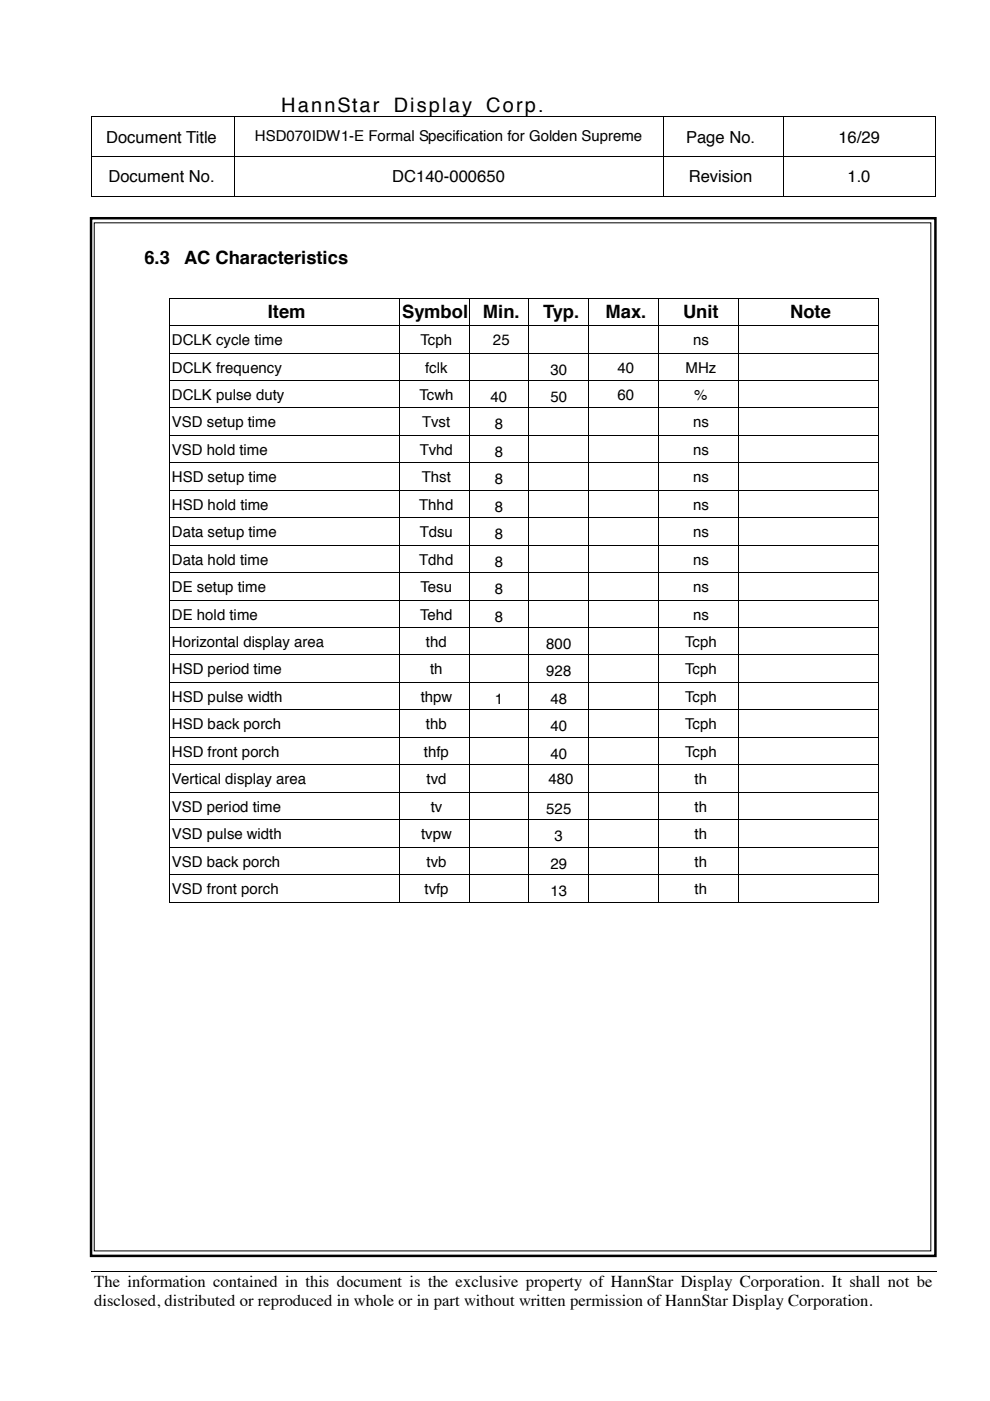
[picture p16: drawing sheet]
<svg xmlns="http://www.w3.org/2000/svg" width="210mm" height="297mm" viewBox="0 0 210 297" stroke-linecap="round" stroke-linejoin="round" font-family="sans-serif">
<defs><g id="words">
<g font-size="4.2">
<text x="59.6" y="23.8">HannStar</text>
<text x="83.5" y="23.8">Display</text>
<text x="103.1" y="23.8">Corp.</text>
</g>
<g font-size="3.9">
<text x="30.6" y="55.9">6.3</text>
<text x="39.1" y="55.9">AC Characteristics</text>
<text x="56.8" y="67.4">Item</text>
<text x="85.3" y="67.4">Symbol</text>
<text x="102.4" y="67.4">Min.</text>
<text x="115.1" y="67.4">Typ.</text>
<text x="128.4" y="67.4">Max.</text>
<text x="144.8" y="67.4">Unit</text>
<text x="167.6" y="67.4">Note</text>
</g>
<g font-size="3.5">
<text x="22.5" y="30.2">Document Title</text>
<text x="145.5" y="30.2">Page No.</text>
<text x="177.8" y="30.2">16/29</text>
<text x="23" y="38.7">Document No.</text>
<text x="83.2" y="38.7">DC140-000650</text>
<text x="146" y="38.7">Revision</text>
<text x="179.7" y="38.7">1.0</text>
<text x="20" y="272.9">The information contained in this document is the exclusive property of HannStar Display Corporation. It shall not be</text>
<text x="20" y="277">disclosed, distributed or reproduced in whole or in part without written permission of HannStar Display Corporation.</text>
</g>
<g font-size="3.2">
<text x="54.1" y="29.9">HSD070IDW1-E Formal Specification for Golden Supreme</text>
<text x="36.4" y="73.2">DCLK cycle time</text>
<text x="89.2" y="73.2">Tcph</text>
<text x="104.5" y="73.2">25</text>
<text x="146.9" y="73.2">ns</text>
<text x="36.4" y="79">DCLK frequency</text>
<text x="90.1" y="79">fclk</text>
<text x="116.7" y="79.4">30</text>
<text x="130.9" y="79">40</text>
<text x="145.4" y="79">MHz</text>
<text x="36.4" y="84.8">DCLK pulse duty</text>
<text x="88.9" y="84.8">Tcwh</text>
<text x="104" y="85.2">40</text>
<text x="116.7" y="85.2">50</text>
<text x="130.9" y="84.8">60</text>
<text x="147.2" y="84.8">%</text>
<text x="36.4" y="90.6">VSD setup time</text>
<text x="89.5" y="90.6">Tvst</text>
<text x="104.9" y="91.1">8</text>
<text x="146.9" y="90.6">ns</text>
<text x="36.4" y="96.4">VSD hold time</text>
<text x="89" y="96.4">Tvhd</text>
<text x="104.9" y="96.9">8</text>
<text x="146.9" y="96.4">ns</text>
<text x="36.4" y="102.3">HSD setup time</text>
<text x="89.5" y="102.3">Thst</text>
<text x="104.9" y="102.7">8</text>
<text x="146.9" y="102.3">ns</text>
<text x="36.4" y="108.1">HSD hold time</text>
<text x="36.4" y="113.9">Data setup time</text>
<text x="88.9" y="108.1">Thhd</text>
<text x="89" y="113.9">Tdsu</text>
<text x="104.9" y="108.5">8</text>
<text x="146.9" y="108.1">ns</text>
<text x="146.9" y="113.9">ns</text>
<text x="36.4" y="119.7">Data hold time</text>
<text x="88.9" y="119.7">Tdhd</text>
<text x="104.9" y="114.3">8</text>
<text x="146.9" y="119.7">ns</text>
<text x="36.4" y="125.6">DE setup time</text>
<text x="89.2" y="125.6">Tesu</text>
<text x="104.9" y="120.1">8</text>
<text x="104.9" y="126">8</text>
<text x="146.9" y="125.6">ns</text>
<text x="36.4" y="131.4">DE hold time</text>
<text x="89.1" y="131.4">Tehd</text>
<text x="104.9" y="131.8">8</text>
<text x="146.9" y="131.4">ns</text>
<text x="36.4" y="137.2">Horizontal display area</text>
<text x="90.3" y="137.2">thd</text>
<text x="115.8" y="137.6">800</text>
<text x="145.2" y="137.2">Tcph</text>
<text x="36.4" y="143">HSD period time</text>
<text x="91.2" y="143">th</text>
<text x="115.8" y="143.4">928</text>
<text x="145.2" y="143">Tcph</text>
<text x="36.4" y="148.8">HSD pulse width</text>
<text x="89.2" y="148.8">thpw</text>
<text x="104.9" y="149.3">1</text>
<text x="116.7" y="149.3">48</text>
<text x="145.2" y="148.8">Tcph</text>
<text x="36.4" y="154.6">HSD back porch</text>
<text x="90.3" y="154.6">thb</text>
<text x="116.7" y="155.1">40</text>
<text x="145.2" y="154.6">Tcph</text>
<text x="36.4" y="160.5">HSD front porch</text>
<text x="89.9" y="160.5">thfp</text>
<text x="116.7" y="160.9">40</text>
<text x="145.2" y="160.5">Tcph</text>
<text x="36.4" y="166.3">Vertical display area</text>
<text x="90.4" y="166.3">tvd</text>
<text x="116.3" y="166.3">480</text>
<text x="147.3" y="166.3">th</text>
<text x="36.4" y="172.1">VSD period time</text>
<text x="91.3" y="172.1">tv</text>
<text x="115.8" y="172.6">525</text>
<text x="147.3" y="172.1">th</text>
<text x="36.4" y="177.9">VSD pulse width</text>
<text x="89.3" y="177.9">tvpw</text>
<text x="117.6" y="178.4">3</text>
<text x="147.3" y="177.9">th</text>
<text x="36.4" y="183.8">VSD back porch</text>
<text x="90.4" y="183.8">tvb</text>
<text x="116.7" y="184.2">29</text>
<text x="147.3" y="183.8">th</text>
<text x="36.4" y="189.6">VSD front porch</text>
<text x="90" y="189.6">tvfp</text>
<text x="116.7" y="190">13</text>
<text x="147.3" y="189.6">th</text>
</g>
</g></defs>
<g fill="#000">
<path d="M19.4 24.7h.2v.1h-.2zM19.4 33.1h.2v.2h-.2zM49.5 24.7h.2v.1h-.2zM49.5 33.1h.2v.2h-.2zM59.1 24.7h.1v.1h-.1zM140.5 24.7h.2v.1h-.2zM140.5 33.1h.2v.2h-.2zM165.9 24.7h.2v.1h-.2zM165.9 33.1h.2v.2h-.2zM198.2 24.7h.1v.1h-.1zM198.2 33.1h.1v.2h-.1zM19.4 41.7h.2v.1h-.2z"/>
<path d="M49.5 41.7h.2v.1h-.2zM140.5 41.7h.2v.1h-.2zM165.9 41.7h.2v.1h-.2zM198.2 41.7h.1v.1h-.1zM198.5 269.6v.1z"/>
</g>
<g fill="none" stroke="#000" stroke-width=".21">
<path d="M19.5 24.8v8.3M19.5 33.3v8.4M19.6 24.8h29.9M19.6 33.2h29.9M49.6 24.8v8.3M49.6 33.3v8.4M49.7 24.8h9.4M49.7 33.2h90.8M59.2 24.8h81.3M140.6 24.8v8.3M140.6 33.3v8.4M140.7 24.8h25.2"/>
<path d="M140.7 33.2h25.2M166 24.8v8.3M166 33.3v8.4M166.1 24.8h32.1M166.1 33.2h32.1M198.2 24.8v8.3M198.2 33.3v8.4M19.6 41.7h29.9M49.7 41.7h90.8M140.7 41.7h25.2M166.1 41.7h32.1M19.5 269.7h179"/>
</g>
<g fill="#fff">
<path d="M19.2 277.9l179.3 .1z"/>
<path d="M198.5 269.7v8.2z"/>
<path d="M198.5 277.9v.1z"/>
</g>
<path d="M19.3 46.3h179v220h-179z" fill="none" stroke="#000" stroke-width=".53"/>
<path d="M20 47.2h177.4v218h-177.4z" fill-rule="evenodd" fill="#fff"/>
<g fill="none" stroke="#000" stroke-width=".21">
<path d="M20 47.2h177.4v218h-177.4zM35.9 63.3v5.6M35.9 69.1v5.7M35.9 74.9v5.7M36 63.2h48.5M36 69h48.5M36 74.8h48.5M84.6 63.3v5.6M84.6 69.1v5.7M84.6 74.9v5.7M84.7 63.2h14.7M84.7 69h14.7"/>
<path d="M84.7 74.8h14.7M99.4 63.3v5.6M99.4 69.1v5.7M99.4 74.9v5.7M99.5 63.2h12.6M99.5 69h12.6M99.5 74.8h12.6M112.1 63.3v5.6M112.1 69.1v5.7M112.1 74.9v5.7M112.2 63.2h12.6M112.2 69h12.6"/>
<path d="M112.2 74.8h12.6M124.8 63.3v5.6M124.8 69.1v5.7M124.8 74.9v5.7M124.9 63.2h14.7M124.9 69h14.7M124.9 74.8h14.7M139.7 63.3v5.6M139.7 69.1v5.7M139.7 74.9v5.7M139.7 63.2h16.8M139.7 69h16.8"/>
<path d="M139.7 74.8h16.8M156.6 63.3v5.6M156.6 69.1v5.7M156.6 74.9v5.7M156.7 63.2h29.4M156.7 69h29.4M156.7 74.8h29.4M186.2 63.3v5.6M186.2 69.1v5.7M186.2 74.9v5.7M35.9 80.7v5.7M35.9 86.6v5.6"/>
<path d="M35.9 92.4v5.6M35.9 98.2v5.6M36 80.6h48.5M36 86.5h48.5M36 92.3h48.5M36 98.1h48.5M84.6 80.7v5.7M84.6 86.6v5.6M84.6 92.4v5.6M84.6 98.2v5.6M84.7 80.6h14.7M84.7 86.5h14.7"/>
<path d="M84.7 92.3h14.7M84.7 98.1h14.7M99.4 80.7v5.7M99.4 86.6v5.6M99.4 92.4v5.6M99.4 98.2v5.6M99.5 80.6h12.6M99.5 86.5h12.6M99.5 92.3h12.6M99.5 98.1h12.6M112.1 80.7v5.7M112.1 86.6v5.6"/>
<path d="M112.1 92.4v5.6M112.1 98.2v5.6M112.2 80.6h12.6M112.2 86.5h12.6M112.2 92.3h12.6M112.2 98.1h12.6M124.8 80.7v5.7M124.8 86.6v5.6M124.8 92.4v5.6M124.8 98.2v5.6M124.9 80.6h14.7M124.9 86.5h14.7"/>
<path d="M124.9 92.3h14.7M124.9 98.1h14.7M139.7 80.7v5.7M139.7 86.6v5.6M139.7 92.4v5.6M139.7 98.2v5.6M139.7 80.6h16.8M139.7 86.5h16.8M139.7 92.3h16.8M139.7 98.1h16.8M156.6 80.7v5.7M156.6 86.6v5.6"/>
<path d="M156.6 92.4v5.6M156.6 98.2v5.6M156.7 80.6h29.4M156.7 86.5h29.4M156.7 92.3h29.4M156.7 98.1h29.4M186.2 80.7v5.7M186.2 86.6v5.6M186.2 92.4v5.6M186.2 98.2v5.6M35.9 104v5.7M35.9 109.9v5.6"/>
<path d="M35.9 115.7v5.6M36 103.9h48.5M36 109.8h48.5M36 115.6h48.5M84.6 104v5.7M84.6 109.9v5.6M84.6 115.7v5.6M84.7 103.9h14.7M84.7 109.8h14.7M84.7 115.6h14.7M99.4 104v5.7M99.4 109.9v5.6"/>
<path d="M99.4 115.7v5.6M99.5 103.9h12.6M99.5 109.8h12.6M99.5 115.6h12.6M112.1 104v5.7M112.1 109.9v5.6M112.1 115.7v5.6M112.2 103.9h12.6M112.2 109.8h12.6M112.2 115.6h12.6M124.8 104v5.7M124.8 109.9v5.6"/>
<path d="M124.8 115.7v5.6M124.9 103.9h14.7M124.9 109.8h14.7M124.9 115.6h14.7M139.7 104v5.7M139.7 109.9v5.6M139.7 115.7v5.6M139.7 103.9h16.8M139.7 109.8h16.8M139.7 115.6h16.8M156.6 104v5.7M156.6 109.9v5.6"/>
<path d="M156.6 115.7v5.6M156.7 103.9h29.4M156.7 109.8h29.4M156.7 115.6h29.4M186.2 104v5.7M186.2 109.9v5.6M186.2 115.7v5.6M35.9 121.5v5.6M35.9 127.3v5.7M35.9 133.1v5.7M35.9 138.9v5.7M36 121.4h48.5"/>
<path d="M36 127.2h48.5M36 133.1h48.5M36 138.9h48.5M84.6 121.5v5.6M84.6 127.3v5.7M84.6 133.1v5.7M84.6 138.9v5.7M84.7 121.4h14.7M84.7 127.2h14.7M84.7 133.1h14.7M84.7 138.9h14.7M99.4 121.5v5.6"/>
<path d="M99.4 127.3v5.7M99.4 133.1v5.7M99.4 138.9v5.7M99.5 121.4h12.6M99.5 127.2h12.6M99.5 133.1h12.6M99.5 138.9h12.6M112.1 121.5v5.6M112.1 127.3v5.7M112.1 133.1v5.7M112.1 138.9v5.7M112.2 121.4h12.6"/>
<path d="M112.2 127.2h12.6M112.2 133.1h12.6M112.2 138.9h12.6M124.8 121.5v5.6M124.8 127.3v5.7M124.8 133.1v5.7M124.8 138.9v5.7M124.9 121.4h14.7M124.9 127.2h14.7M124.9 133.1h14.7M124.9 138.9h14.7M139.7 121.5v5.6"/>
<path d="M139.7 127.3v5.7M139.7 133.1v5.7M139.7 138.9v5.7M139.7 121.4h16.8M139.7 127.2h16.8M139.7 133.1h16.8M139.7 138.9h16.8M156.6 121.5v5.6M156.6 127.3v5.7M156.6 133.1v5.7M156.6 138.9v5.7M156.7 121.4h29.4"/>
<path d="M156.7 127.2h29.4M156.7 133.1h29.4M156.7 138.9h29.4M186.2 121.5v5.6M186.2 127.3v5.7M186.2 133.1v5.7M186.2 138.9v5.7M35.9 144.8v5.6M35.9 150.6v5.7M35.9 156.4v5.7M36 144.7h48.5M36 150.5h48.5"/>
<path d="M36 156.3h48.5M84.6 144.8v5.6M84.6 150.6v5.7M84.6 156.4v5.7M84.7 144.7h14.7M84.7 150.5h14.7M84.7 156.3h14.7M99.4 144.8v5.6M99.4 150.6v5.7M99.4 156.4v5.7M99.5 144.7h12.6M99.5 150.5h12.6"/>
<path d="M99.5 156.3h12.6M112.1 144.8v5.6M112.1 150.6v5.7M112.1 156.4v5.7M112.2 144.7h12.6M112.2 150.5h12.6M112.2 156.3h12.6M124.8 144.8v5.6M124.8 150.6v5.7M124.8 156.4v5.7M124.9 144.7h14.7M124.9 150.5h14.7"/>
<path d="M124.9 156.3h14.7M139.7 144.8v5.6M139.7 150.6v5.7M139.7 156.4v5.7M139.7 144.7h16.8M139.7 150.5h16.8M139.7 156.3h16.8M156.6 144.8v5.6M156.6 150.6v5.7M156.6 156.4v5.7M156.7 144.7h29.4M156.7 150.5h29.4"/>
<path d="M156.7 156.3h29.4M186.2 144.8v5.6M186.2 150.6v5.7M186.2 156.4v5.7M35.9 162.2v5.7M35.9 168.1v5.6M35.9 173.9v5.6M35.9 179.7v5.6M36 162.1h48.5M36 168h48.5M36 173.8h48.5M36 179.6h48.5"/>
<path d="M84.6 162.2v5.7M84.6 168.1v5.6M84.6 173.9v5.6M84.6 179.7v5.6M84.7 162.1h14.7M84.7 168h14.7M84.7 173.8h14.7M84.7 179.6h14.7M99.4 162.2v5.7M99.4 168.1v5.6M99.4 173.9v5.6M99.4 179.7v5.6"/>
<path d="M99.5 162.1h12.6M99.5 168h12.6M99.5 173.8h12.6M99.5 179.6h12.6M112.1 162.2v5.7M112.1 168.1v5.6M112.1 173.9v5.6M112.1 179.7v5.6M112.2 162.1h12.6M112.2 168h12.6M112.2 173.8h12.6M112.2 179.6h12.6"/>
<path d="M124.8 162.2v5.7M124.8 168.1v5.6M124.8 173.9v5.6M124.8 179.7v5.6M124.9 162.1h14.7M124.9 168h14.7M124.9 173.8h14.7M124.9 179.6h14.7M139.7 162.2v5.7M139.7 168.1v5.6M139.7 173.9v5.6M139.7 179.7v5.6"/>
<path d="M139.7 162.1h16.8M139.7 168h16.8M139.7 173.8h16.8M139.7 179.6h16.8M156.6 162.2v5.7M156.6 168.1v5.6M156.6 173.9v5.6M156.6 179.7v5.6M156.7 162.1h29.4M156.7 168h29.4M156.7 173.8h29.4M156.7 179.6h29.4"/>
<path d="M186.2 162.2v5.7M186.2 168.1v5.6M186.2 173.9v5.6M186.2 179.7v5.6M35.9 185.5v5.7M36 185.4h48.5M36 191.3h48.5M84.6 185.5v5.7M84.7 185.4h14.7M84.7 191.3h14.7M99.4 185.5v5.7M99.5 185.4h12.6"/>
<path d="M99.5 191.3h12.6M112.1 185.5v5.7M112.2 185.4h12.6M112.2 191.3h12.6M124.8 185.5v5.7M124.9 185.4h14.7M124.9 191.3h14.7M139.7 185.5v5.7M139.7 185.4h16.8M139.7 191.3h16.8M156.6 185.5v5.7M156.7 185.4h29.4"/>
<path d="M156.7 191.3h29.4M186.2 185.5v5.7"/>
</g>
<g fill="#000">
<path d="M35.9 63.1h.1v.2h-.1zM35.9 68.9h.1v.2h-.1zM35.9 74.8h.1v.1h-.1zM84.5 63.1h.2v.2h-.2zM84.5 68.9h.2v.2h-.2zM84.5 74.8h.2v.1h-.2zM99.4 63.1h.1v.2h-.1zM99.4 68.9h.1v.2h-.1zM99.4 74.8h.1v.1h-.1zM112.1 63.1h.1v.2h-.1zM112.1 68.9h.1v.2h-.1zM112.1 74.8h.1v.1h-.1z"/>
<path d="M124.8 63.1h.1v.2h-.1zM124.8 68.9h.1v.2h-.1zM124.8 74.8h.1v.1h-.1zM139.6 63.1h.1v.2h-.1zM139.6 68.9h.1v.2h-.1zM139.6 74.8h.1v.1h-.1zM156.5 63.1h.2v.2h-.2zM156.5 68.9h.2v.2h-.2zM156.5 74.8h.2v.1h-.2zM186.1 63.1h.2v.2h-.2zM186.1 68.9h.2v.2h-.2zM186.1 74.8h.2v.1h-.2z"/>
<path d="M35.9 80.6h.1v.1h-.1zM35.9 86.4h.1v.2h-.1zM35.9 92.2h.1v.2h-.1zM35.9 98h.1v.2h-.1zM84.5 80.6h.2v.1h-.2zM84.5 86.4h.2v.2h-.2zM84.5 92.2h.2v.2h-.2zM84.5 98h.2v.2h-.2zM99.4 80.6h.1v.1h-.1zM99.4 86.4h.1v.2h-.1zM99.4 92.2h.1v.2h-.1zM99.4 98h.1v.2h-.1z"/>
<path d="M112.1 80.6h.1v.1h-.1zM112.1 86.4h.1v.2h-.1zM112.1 92.2h.1v.2h-.1zM112.1 98h.1v.2h-.1zM124.8 80.6h.1v.1h-.1zM124.8 86.4h.1v.2h-.1zM124.8 92.2h.1v.2h-.1zM124.8 98h.1v.2h-.1zM139.6 80.6h.1v.1h-.1zM139.6 86.4h.1v.2h-.1zM139.6 92.2h.1v.2h-.1zM139.6 98h.1v.2h-.1z"/>
<path d="M156.5 80.6h.2v.1h-.2zM156.5 86.4h.2v.2h-.2zM156.5 92.2h.2v.2h-.2zM156.5 98h.2v.2h-.2zM186.1 80.6h.2v.1h-.2zM186.1 86.4h.2v.2h-.2zM186.1 92.2h.2v.2h-.2zM186.1 98h.2v.2h-.2zM35.9 103.8h.1v.2h-.1zM35.9 109.7h.1v.2h-.1zM35.9 115.5h.1v.2h-.1zM84.5 103.8h.2v.2h-.2z"/>
<path d="M84.5 109.7h.2v.2h-.2zM84.5 115.5h.2v.2h-.2zM99.4 103.8h.1v.2h-.1zM99.4 109.7h.1v.2h-.1zM99.4 115.5h.1v.2h-.1zM112.1 103.8h.1v.2h-.1zM112.1 109.7h.1v.2h-.1zM112.1 115.5h.1v.2h-.1zM124.8 103.8h.1v.2h-.1zM124.8 109.7h.1v.2h-.1zM124.8 115.5h.1v.2h-.1zM139.6 103.8h.1v.2h-.1z"/>
<path d="M139.6 109.7h.1v.2h-.1zM139.6 115.5h.1v.2h-.1zM156.5 103.8h.2v.2h-.2zM156.5 109.7h.2v.2h-.2zM156.5 115.5h.2v.2h-.2zM186.1 103.8h.2v.2h-.2zM186.1 109.7h.2v.2h-.2zM186.1 115.5h.2v.2h-.2zM35.9 121.3h.1v.2h-.1zM35.9 127.1h.1v.2h-.1zM35.9 133h.1v.1h-.1zM35.9 138.8h.1v.1h-.1z"/>
<path d="M84.5 121.3h.2v.2h-.2zM84.5 127.1h.2v.2h-.2zM84.5 133h.2v.1h-.2zM84.5 138.8h.2v.1h-.2zM99.4 121.3h.1v.2h-.1zM99.4 127.1h.1v.2h-.1zM99.4 133h.1v.1h-.1zM99.4 138.8h.1v.1h-.1zM112.1 121.3h.1v.2h-.1zM112.1 127.1h.1v.2h-.1zM112.1 133h.1v.1h-.1zM112.1 138.8h.1v.1h-.1z"/>
<path d="M124.8 121.3h.1v.2h-.1zM124.8 127.1h.1v.2h-.1zM124.8 133h.1v.1h-.1zM124.8 138.8h.1v.1h-.1zM139.6 121.3h.1v.2h-.1zM139.6 127.1h.1v.2h-.1zM139.6 133h.1v.1h-.1zM139.6 138.8h.1v.1h-.1zM156.5 121.3h.2v.2h-.2zM156.5 127.1h.2v.2h-.2zM156.5 133h.2v.1h-.2zM156.5 138.8h.2v.1h-.2z"/>
<path d="M186.1 121.3h.2v.2h-.2zM186.1 127.1h.2v.2h-.2zM186.1 133h.2v.1h-.2zM186.1 138.8h.2v.1h-.2zM35.9 144.6h.1v.2h-.1zM35.9 150.4h.1v.2h-.1zM35.9 156.3h.1v.1h-.1zM84.5 144.6h.2v.2h-.2zM84.5 150.4h.2v.2h-.2zM84.5 156.3h.2v.1h-.2zM99.4 144.6h.1v.2h-.1zM99.4 150.4h.1v.2h-.1z"/>
<path d="M99.4 156.3h.1v.1h-.1zM112.1 144.6h.1v.2h-.1zM112.1 150.4h.1v.2h-.1zM112.1 156.3h.1v.1h-.1zM124.8 144.6h.1v.2h-.1zM124.8 150.4h.1v.2h-.1zM124.8 156.3h.1v.1h-.1zM139.6 144.6h.1v.2h-.1zM139.6 150.4h.1v.2h-.1zM139.6 156.3h.1v.1h-.1zM156.5 144.6h.2v.2h-.2zM156.5 150.4h.2v.2h-.2z"/>
<path d="M156.5 156.3h.2v.1h-.2zM186.1 144.6h.2v.2h-.2zM186.1 150.4h.2v.2h-.2zM186.1 156.3h.2v.1h-.2zM35.9 162.1h.1v.1h-.1zM35.9 167.9h.1v.2h-.1zM35.9 173.7h.1v.2h-.1zM35.9 179.5h.1v.2h-.1zM84.5 162.1h.2v.1h-.2zM84.5 167.9h.2v.2h-.2zM84.5 173.7h.2v.2h-.2zM84.5 179.5h.2v.2h-.2z"/>
<path d="M99.4 162.1h.1v.1h-.1zM99.4 167.9h.1v.2h-.1zM99.4 173.7h.1v.2h-.1zM99.4 179.5h.1v.2h-.1zM112.1 162.1h.1v.1h-.1zM112.1 167.9h.1v.2h-.1zM112.1 173.7h.1v.2h-.1zM112.1 179.5h.1v.2h-.1zM124.8 162.1h.1v.1h-.1zM124.8 167.9h.1v.2h-.1zM124.8 173.7h.1v.2h-.1zM124.8 179.5h.1v.2h-.1z"/>
<path d="M139.6 162.1h.1v.1h-.1zM139.6 167.9h.1v.2h-.1zM139.6 173.7h.1v.2h-.1zM139.6 179.5h.1v.2h-.1zM156.5 162.1h.2v.1h-.2zM156.5 167.9h.2v.2h-.2zM156.5 173.7h.2v.2h-.2zM156.5 179.5h.2v.2h-.2zM186.1 162.1h.2v.1h-.2zM186.1 167.9h.2v.2h-.2zM186.1 173.7h.2v.2h-.2zM186.1 179.5h.2v.2h-.2z"/>
<path d="M35.9 185.3h.1v.2h-.1zM35.9 191.2h.1v.1h-.1zM84.5 185.3h.2v.2h-.2zM84.5 191.2h.2v.1h-.2zM99.4 185.3h.1v.2h-.1zM99.4 191.2h.1v.1h-.1zM112.1 185.3h.1v.2h-.1zM112.1 191.2h.1v.1h-.1zM124.8 185.3h.1v.2h-.1zM124.8 191.2h.1v.1h-.1zM139.6 185.3h.1v.2h-.1zM139.6 191.2h.1v.1h-.1z"/>
<path d="M156.5 185.3h.2v.2h-.2zM156.5 191.2h.2v.1h-.2zM186.1 185.3h.2v.2h-.2zM186.1 191.2h.2v.1h-.2z"/>
</g>
<use href="#words"/>
</svg>
